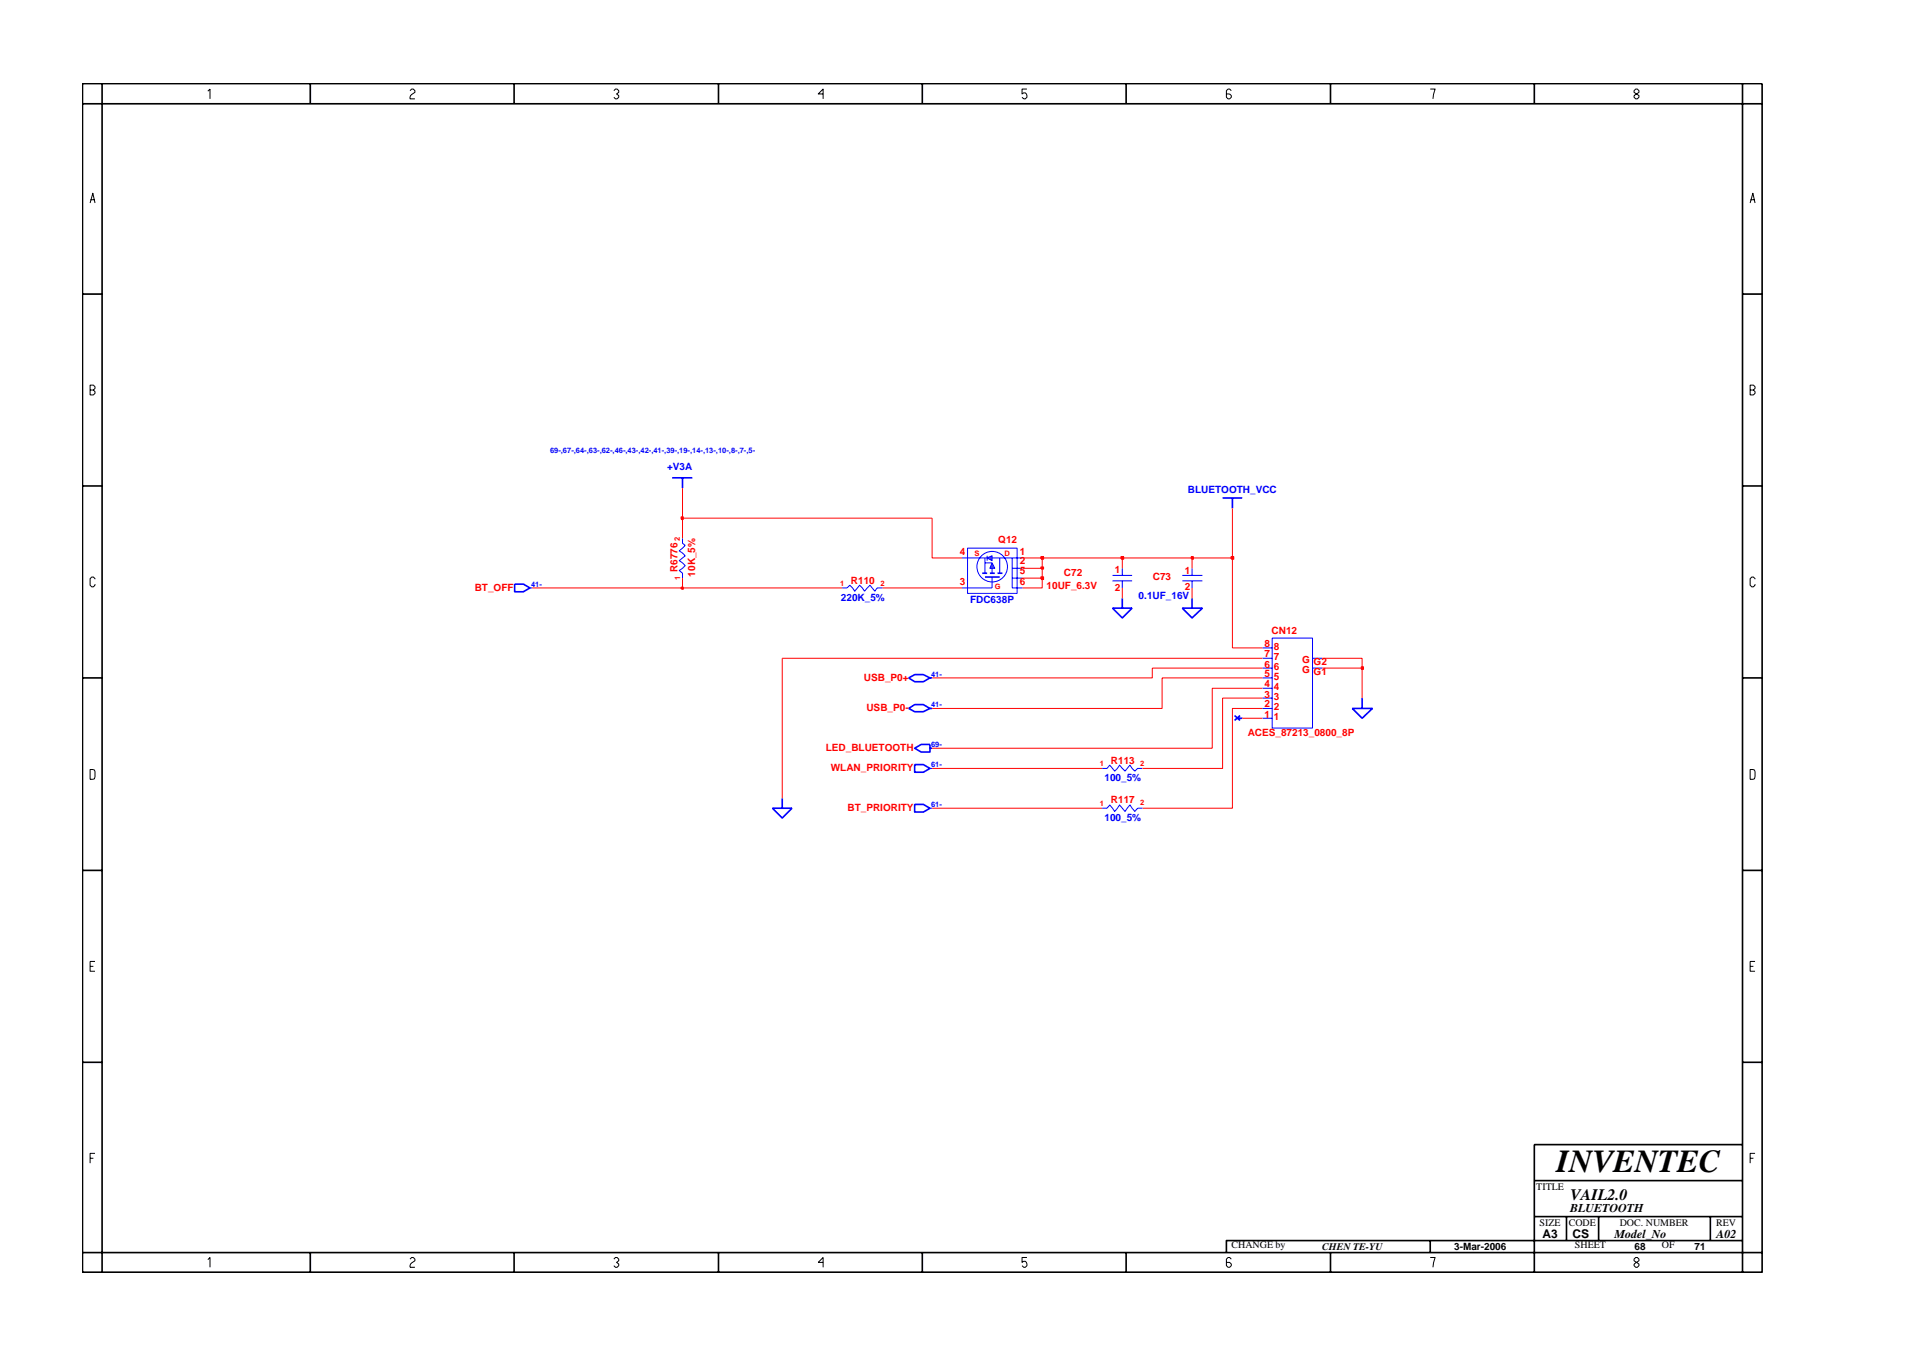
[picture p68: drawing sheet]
<svg xmlns="http://www.w3.org/2000/svg" width="297mm" height="210mm" viewBox="0 0 297 210" stroke-linecap="round" stroke-linejoin="round" font-family="sans-serif">
<defs><g id="words">
<text font-size="5" x="241.8" y="182">INVENTEC</text>
<text font-size="2.5" x="244" y="186.3">VAIL2.0</text>
<g font-size="1.9">
<text x="244" y="188.2">BLUETOOTH</text>
<text x="239.6" y="192.2">A3</text>
<text x="244.3" y="192.3">CS</text>
<text x="250.8" y="192.2">Model_No</text>
<text x="266.6" y="192.2">A02</text>
</g>
<g font-size="1.6" fill="#00f">
<text x="103.6" y="72.9">+V3A</text>
<text x="184.6" y="76.6">BLUETOOTH_VCC</text>
<text x="130.6" y="93.3">220K_5%</text>
<text x="150.7" y="93.6">FDC638P</text>
<text x="176.9" y="93.1">0.1UF_16V</text>
<text x="171.6" y="121.3">100_5%</text>
<text x="171.6" y="127.5">100_5%</text>
</g>
<g font-size="1.6" fill="#f00">
<text x="105.3" y="88.8" transform="rotate(-90 105.3 88.8)">R6776</text>
<text x="108" y="89.5" transform="rotate(-90 108 89.5)">10K_5%</text>
<text x="149.1" y="86.1">4</text>
<text x="155.1" y="84.3">Q12</text>
<text x="158.4" y="87.6">2</text>
<text x="158.4" y="89.2">5</text>
<text x="158.4" y="86.1">1</text>
<text x="165.3" y="89.5">C72</text>
<text x="173.2" y="89">1</text>
<text x="184.1" y="89.2">1</text>
<text x="73.7" y="91.7">BT_OFF</text>
<text x="132.2" y="90.6">R110</text>
<text x="149.1" y="90.8">3</text>
<text x="158.4" y="90.8">6</text>
<text x="162.6" y="91.5">10UF_6.3V</text>
<text x="173.2" y="91.7">2</text>
<text x="179.1" y="90.1">C73</text>
<text x="184.1" y="91.6">2</text>
<text x="196.4" y="100.5">8</text>
<text x="197.6" y="98.4">CN12</text>
<text x="197.9" y="100.9">8</text>
<text x="134.2" y="105.7">USB_P0+</text>
<text x="196.4" y="106.7">4</text>
<text x="196.4" y="105.2">5</text>
<text x="196.4" y="103.7">6</text>
<text x="196.4" y="102.1">7</text>
<text x="197.9" y="107.1">4</text>
<text x="197.9" y="105.6">5</text>
<text x="197.9" y="104.1">6</text>
<text x="197.9" y="102.5">7</text>
<text x="202.3" y="103">G</text>
<text x="202.3" y="104.5">G</text>
<text x="204.1" y="104.8">G1</text>
<text x="204.1" y="103.2">G2</text>
<text x="134.6" y="110.3">USB_P0-</text>
<text x="196.4" y="111.4">1</text>
<text x="196.4" y="109.8">2</text>
<text x="196.4" y="108.3">3</text>
<text x="197.9" y="111.8">1</text>
<text x="197.9" y="110.2">2</text>
<text x="197.9" y="108.7">3</text>
<text x="128.3" y="116.6">LED_BLUETOOTH</text>
<text x="129.1" y="119.7">WLAN_PRIORITY</text>
<text x="172.6" y="118.6">R113</text>
<text x="193.8" y="114.3">ACES_87213_0800_8P</text>
<text x="131.7" y="125.9">BT_PRIORITY</text>
<text x="172.6" y="124.7">R117</text>
</g>
<g font-size="1.6">
<text x="238.7" y="184.8">TITLE</text>
<text x="239.2" y="190.4">SIZE</text>
<text x="243.7" y="190.4">CODE</text>
<text x="251.6" y="190.4">DOC. NUMBER</text>
<text x="266.6" y="190.4">REV</text>
<text x="191.3" y="193.9">CHANGE by</text>
<text x="205.4" y="194.1">CHEN TE-YU</text>
<text x="225.9" y="194.1">3-Mar-2006</text>
<text x="244.7" y="193.9">SHEET</text>
<text x="253.9" y="194.1">68</text>
<text x="258.2" y="193.9">OF</text>
<text x="263.3" y="194.1">71</text>
</g>
<g font-size="1.2" fill="#00f">
<text x="85.5" y="70.4">69-,67-,64-,63-,62-,46-,43-,42-,41-,39-,19-,14-,13-,10-,8-,7-,5-</text>
<text x="82.5" y="91.1">41-</text>
<text x="144.6" y="105.1">41-</text>
<text x="144.6" y="109.8">41-</text>
<text x="144.6" y="116">69-</text>
<text x="144.6" y="119.1">61-</text>
<text x="144.6" y="125.3">61-</text>
</g>
<g font-size="1.2" fill="#f00">
<text x="105.6" y="83.9" transform="rotate(-90 105.6 83.9)">2</text>
<text x="151.4" y="86.3">S</text>
<text x="156.1" y="86.3">D</text>
<text x="105.7" y="90.1" transform="rotate(-90 105.7 90.1)">1</text>
<text x="130.5" y="91">1</text>
<text x="136.8" y="91">2</text>
<text x="154.5" y="91.4">G</text>
<text x="170.9" y="119">1</text>
<text x="177.2" y="118.9">2</text>
<text x="170.9" y="125.2">1</text>
<text x="177.2" y="125.1">2</text>
</g>
</g></defs>
<g fill="none" stroke="#00f" stroke-width=".16">
<path d="M106 83.6v.8l.5 .3-1 .8 1 .8-1 .8 1 .7-1 .8 .5 .4v.8M130.8 91.3h.8l.4-.4 .8 .9 .7-.9 .8 .9 .9-.9 .7 .9 .4-.5h.8M154.1 89.6v1.7M172.8 89.4h3.1M172.8 90.2h3.1M174.4 88.3v1.1M174.4 90.2v1.1M197.6 99.1h6.3v14h-6.3zM171.2 119.3h.8l.4-.5 .8 .9 .7-.9 .9 .9 .7-.9 .8 .9 .4-.4h.8M196.1 110h1.5M196.1 111.5h1.5M196.1 106.9h1.5"/>
<path d="M196.1 108.4h1.5M196.1 103.7h1.5M196.1 105.3h1.5M196.1 100.6h1.5M196.1 102.2h1.5M203.9 103.7h1.5M203.9 102.2h1.5M171.2 125.5h.8l.4-.5 .8 1 .7-1 .9 1 .7-1 .8 1 .4-.5h.8"/>
</g>
<path d="M189.9 77.3h3.1M191.5 77.3v1.6M153 89.6h2.3M183.7 94.4h3.1l-1.6 1.6zM185.2 92.9v1.5M141.2 105.3l.9-.5h1.4l1 .5-1 .6h-1.4zM141.2 110l.9-.6h1.4l1 .6-1 .5h-1.4zM144.5 105.3h.3M144.5 110h.3" fill="none" stroke="#00f" stroke-width=".25"/>
<path d="M153.4 86.6l.7-.3v.8z" fill="#3c3cc8"/>
<path d="M153.4 86.6l.7-.3v.8zM153.4 86.3v.8" fill="none" stroke="#00f" stroke-width=".16"/>
<path d="M154.1 87.4l.4 .9h-.7z" fill="#3c3cc8"/>
<g fill="none" stroke="#00f" stroke-width=".16">
<path d="M82.3 91.3h.4M149.5 86.6h3.9M149.5 91.3h4.6M150.3 85.1h7.7v7h-7.7zM153 86.6v2.4M153 87.4h1.1M154.1 87.4l.4 .9h-.7zM154.1 86.6h4.8M154.1 88.3v.7M155.3 86.6v2.4M157.3 86.6v4.7h1.6M157.3 89.8h1.6"/>
<path d="M157.3 88.3h1.6M183.7 89.4h3.1M183.7 90.2h3.1M185.2 88.3v1.1M185.2 90.2v1.1M144.5 119.3h.3M144.5 125.5h.3"/>
<circle cx="154.1" cy="88" r="2.37"/>
</g>
<g fill="none" stroke="#00f" stroke-width=".25">
<path d="M104.4 74.2h3.2M106 74.2v1.6M80 90.7h1.3l1 .6-1 .6h-1.3zM152.6 89h.8M153.8 89h.7M155 89h.7M172.8 94.4h3.1l-1.5 1.6zM174.4 92.9v1.5M142.1 118.7h1.4l1 .6-1 .6h-1.4zM142.1 116.2l1-.6h1.4v1.2h-1.4zM144.5 116.2h.3M191.8 111.1l.8 .8"/>
<path d="M192.2 111.5h.8M192.6 111.1l-.8 .8M210.1 110h3.1l-1.6 1.5zM211.6 108.4v1.6M120 125.5h3l-1.5 1.5zM121.5 124v1.5M142.1 124.9h1.4l1 .6-1 .6h-1.4z"/>
</g>
<path d="M121.5 102.2v21.8M144.8 119.3h26.4M193 111.5h3.1M196.1 110h-4.6v15.5h-14M196.1 108.4h-6.2v10.9h-12.4M196.1 105.3h-15.6v4.7h-35.7M196.1 103.7h-17.1v1.6h-34.2M196.1 106.9h-7.8v9.3h-43.5M205.4 103.7h6.2v4.7M144.8 125.5h26.4" fill="none" stroke="#f00" stroke-width=".16"/>
<path d="M211.5 103.6h.3v.3h-.3z" fill="#8e2323"/>
<path d="M211.5 103.6h.3v.3h-.3z" fill="none" stroke="#f00" stroke-width=".25"/>
<path d="M82.7 91.3h23.3M174.4 91.3v1.6M185.2 91.3v1.6M191.5 86.6v14h4.6M121.5 102.2h74.6M205.4 102.2h6.2v1.5" fill="none" stroke="#f00" stroke-width=".16"/>
<path d="M105.9 91.2h.2v.3h-.2z" fill="#8e2323"/>
<path d="M105.9 91.2h.2v.3h-.2z" fill="none" stroke="#f00" stroke-width=".25"/>
<path d="M106 89.8v1.5h24.8M137.1 91.3h12.4M158.9 89.8h3v1.5h-3" fill="none" stroke="#f00" stroke-width=".16"/>
<path d="M161.7 89.6h.4v.3h-.4z" fill="#8e2323"/>
<path d="M161.7 89.6h.4v.3h-.4z" fill="none" stroke="#f00" stroke-width=".25"/>
<path d="M158.9 88.3h3v1.5" fill="none" stroke="#f00" stroke-width=".16"/>
<path d="M161.7 88.1h.4v.2h-.4z" fill="#8e2323"/>
<path d="M161.7 88.1h.4v.2h-.4z" fill="none" stroke="#f00" stroke-width=".25"/>
<path d="M144.8 80.5v6.1h4.7M158.9 86.6h3v1.7M174.4 86.6v1.7M185.2 86.6v1.7" fill="none" stroke="#f00" stroke-width=".16"/>
<path d="M161.7 86.5h.4v.3h-.4z" fill="#8e2323"/>
<path d="M161.7 86.5h.4v.3h-.4z" fill="none" stroke="#f00" stroke-width=".25"/>
<path d="M161.9 86.6h12.5" fill="none" stroke="#f00" stroke-width=".16"/>
<path d="M174.2 86.5h.3v.3h-.3z" fill="#8e2323"/>
<path d="M174.2 86.5h.3v.3h-.3z" fill="none" stroke="#f00" stroke-width=".25"/>
<path d="M174.4 86.6h10.8" fill="none" stroke="#f00" stroke-width=".16"/>
<path d="M185.1 86.5h.3v.3h-.3z" fill="#8e2323"/>
<path d="M185.1 86.5h.3v.3h-.3z" fill="none" stroke="#f00" stroke-width=".25"/>
<path d="M185.2 86.6h6.3" fill="none" stroke="#f00" stroke-width=".16"/>
<path d="M191.3 86.5h.3v.3h-.3z" fill="#8e2323"/>
<path d="M191.3 86.5h.3v.3h-.3z" fill="none" stroke="#f00" stroke-width=".25"/>
<path d="M191.5 78.9v7.7M106 80.5v3.1" fill="none" stroke="#f00" stroke-width=".16"/>
<path d="M105.9 80.3h.2v.3h-.2z" fill="#8e2323"/>
<path d="M105.9 80.3h.2v.3h-.2z" fill="none" stroke="#f00" stroke-width=".25"/>
<path d="M106 75.8v4.7h38.8" fill="none" stroke="#f00" stroke-width=".16"/>
<g fill="none" stroke="#000" stroke-width=".25">
<path d="M12.8 13h261v184.6h-261zM12.8 16.1h261M15.9 13v184.6M48.2 13v3.1M79.9 13v3.1M111.6 13v3.1M143.3 13v3.1M174.9 13v3.1M206.7 13v3.1M238.4 13v3.1M270.7 13v184.6M12.8 45.7h3.1"/>
<path d="M270.7 45.7h3.1M12.8 75.5h3.1M270.7 75.5h3.1M12.8 105.3h3.1M270.7 105.3h3.1M12.8 135.2h3.1M270.7 135.2h3.1M12.8 165h3.1M270.7 165h3.1M270.7 177.7h-32.3v19.9M12.8 194.5h261M48.2 194.5v3.1"/>
<path d="M79.9 194.5v3.1M111.6 194.5v3.1M143.3 194.5v3.1M174.9 194.5v3.1M206.7 194.5v3.1M222.2 192.6v1.9M238.4 183.3h32.3M238.4 188.9h32.3M243.4 188.9v3.7M248.4 188.9v3.7M265.7 188.9v3.7M270.7 192.6h-80.2v1.9"/>
</g>
<g fill="none" stroke="#000" stroke-width=".16">
<path d="M32.3 14.2l.3-.4v1.6M63.7 14.1l.3-.3h.2l.3 .3v.2l-.5 .4-.3 .4v.3h.8M95.4 14.1l.2-.3h.3l.2 .3v.2l-.3 .3 .3 .2v.3l-.2 .3h-.3l-.2-.3M127.9 14.6h-.8l.8-.8v1.6M159.5 13.8h-.7v.8l.2-.2a.5 .5 0 0 1 .5 .7l-.2 .3h-.3l-.2-.3M191.3 14.1l-.3-.3h-.2l-.3 .3v1l.3 .3h.2l.3-.3v-.3l-.3-.2h-.5M222.2 13.8h.8l-.4 1.6M253.9 14.1l.2-.3h.3l.2 .3v.2l-.7 .5v.3l.2 .3h.3l.2-.3v-.3l-.7-.5zM14 31.5l.4-1.5 .4 1.5M14.1 31h.6M271.9 31.5l.4-1.5 .4 1.5M272 31h.6"/>
<path d="M14 59.8h.5l.3 .3v.2l-.3 .3 .3 .2v.3l-.3 .2h-.5zM271.9 59.8h.5l.3 .3v.2l-.3 .3 .3 .2v.3l-.3 .2h-.5zM14 60.6h.5M271.9 60.6h.5M14.8 89.9l-.3-.3h-.2l-.3 .3v1l.3 .2h.2l.3-.2v-.2M272.7 89.9l-.3-.3h-.3l-.2 .3v1l.2 .2h.3l.3-.2v-.2M14 119.5l.7 .1 .1 .2-.1 1.1-.7 .1zM271.9 119.5l.7 .1 .1 .2-.1 1.1-.7 .1zM14 150.1h.5M14.8 149.3h-.8v1.5h.8M271.9 150.1h.5M272.7 149.3h-.8v1.5h.8"/>
<path d="M14 179.9h.5M14.8 179.1h-.8v1.5M271.9 179.9h.5M272.7 179.1h-.8v1.5M32.3 195.6l.3-.3v1.5M63.7 195.5l.3-.2h.2l.3 .2v.3l-.7 .5-.1 .2v.3h.8M95.4 195.5l.2-.2h.3l.2 .2v.3l-.3 .2 .3 .3v.2l-.2 .3h-.3l-.2-.3M127.9 196h-.8l.8-.7v1.5M159.5 195.3h-.7v.7l.2-.1a.5 .5 0 0 1 .5 .6l-.2 .3h-.3l-.2-.3M191.3 195.5l-.3-.2h-.2l-.3 .2v1l.3 .3h.2l.3-.3v-.2l-.3-.3h-.5M222.2 195.3h.8l-.4 1.5M254.1 195.3l-.2 .2v.3l.7 .5v.2l-.2 .3h-.3l-.2-.3v-.2l.7-.5v-.3l-.2-.2z"/>
</g>
<use href="#words"/>
</svg>
